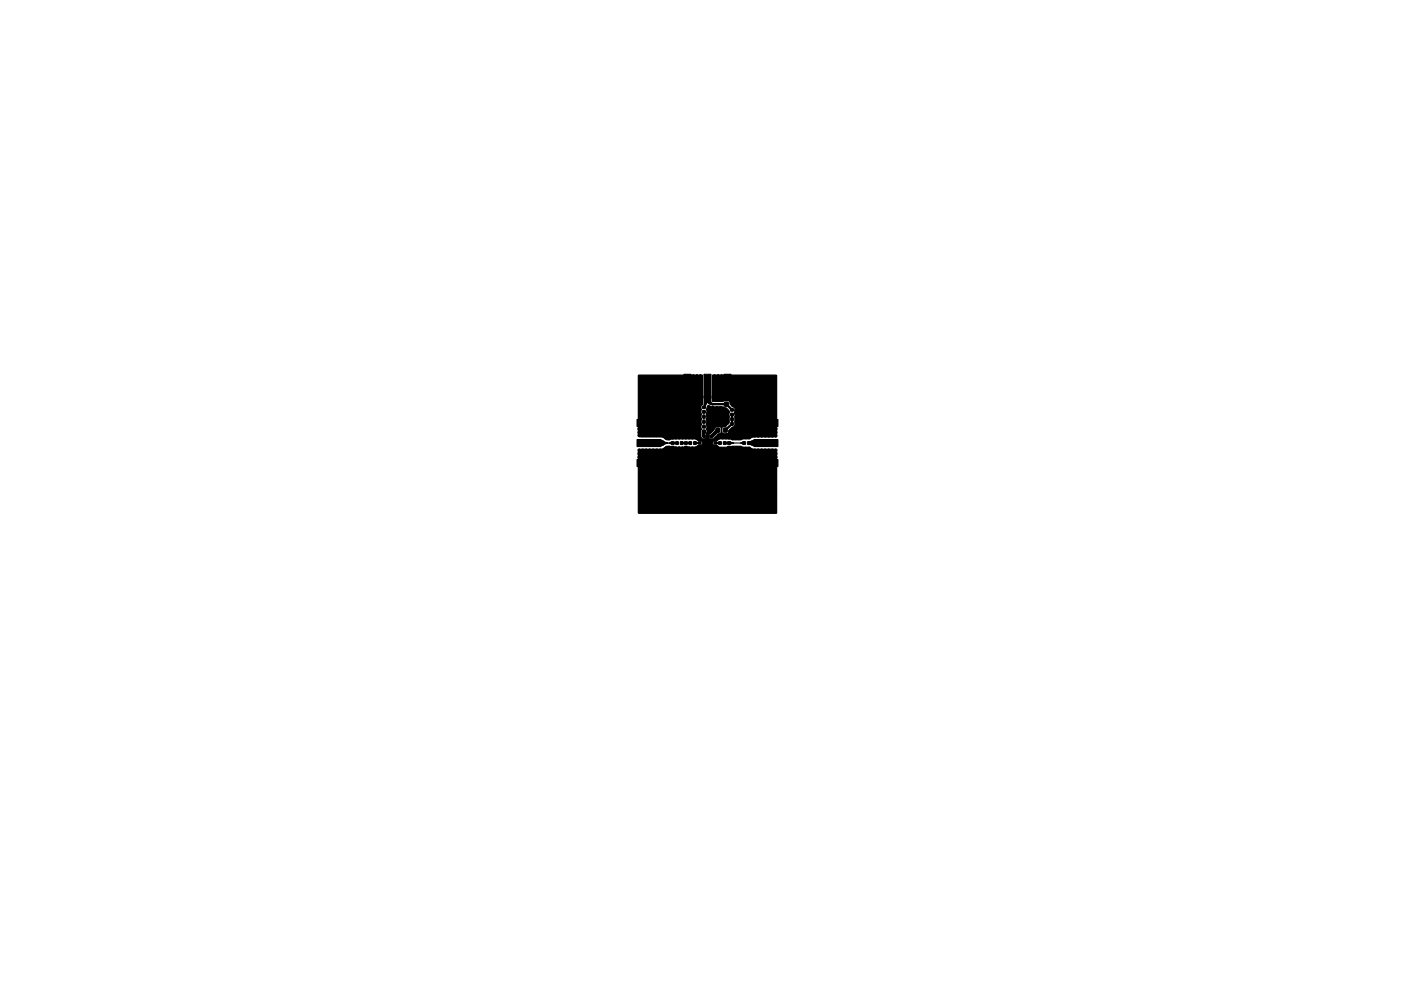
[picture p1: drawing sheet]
<svg xmlns="http://www.w3.org/2000/svg" width="297mm" height="210mm" viewBox="0 0 297 210" stroke-linecap="round" stroke-linejoin="round" font-family="sans-serif">
<g fill="#000" stroke="#000" stroke-width=".21">
<path d="M145 79.4h1.5v5.1h-1.5zM149.2 79.4h1.6v5.1h-1.6zM153.5 79.4h1.5v5.1h-1.5zM135.1 93.2h5v1.5h-5zM135.1 97.5h5v1.5h-5zM135.1 89h5v1.5h-5zM138.5 93.9l.5-.1 .5-.3 .9 .5-.9 .5-.5-.3-.5-.1zM139.7 94l.9-.5 .5 .3 .5 .1v.2l-.5 .1-.5 .3zM135.6 92.6h12.4l.1 .7-.6-.2h-4l-2.1 .2-1.2-.6h-4.6zM135.6 95.3h4.6l1.2-.6 2.1 .2h4l.6-.2-.1 .7zM142.6 93.9v.2zM142 93.9l.4-.2 .2 .2v.2l-.2 .1-.4-.1z"/>
<path d="M142.4 93.7h.5v.5l-.5 .1zM142.4 94.7h.5v.5h-.5zM143.3 93.7h.5v.6h-.5zM144.3 93.7h.5v.6h-.5zM145.2 94.7h.5v.5h-.5zM145.2 93.7h.5v.5l-.5 .1zM146.1 93.7h.5v.6h-.5zM147.1 93.7h.5v.6h-.5zM147.3 93.9l.3-.2 .3 .2v.2l-.4 .2-.2-.2zM148.1 93.4h.5v.2h-.5zM148.1 93.9h.5v.2h-.5zM148.1 94.4h.5v.2h-.5z"/>
<path d="M148.1 94.9h.5v.2h-.5zM149.1 95.7h.3v.5h-.3zM149.1 92.3h.3v.5h-.3zM149 88.1l.5 .1v.5h-.5zM149 89.2h.5v.6h-.5zM149 91.3h.5v.5h-.5zM149 90.3h.5v.5h-.5zM149 87.1h.5v.5h-.5zM149 86.2h.5v.5h-.5zM149 91.3h.6l-.2 1.4a.25 .25 0 0 1-.3 .1 .25 .25 0 0 1-.2-.3zM149.6 95.7h.3v.5h-.3zM149.6 92.3h.3v.5h-.3z"/>
<path d="M149.9 81.7h.2l.4 .7-.3 .3h-.4l-.3-.2zM149.9 81.7h.2l.4 .8-.2 .2h-.6l-.2-.2zM150.1 95.7h.3v.5h-.3zM150.1 92.3h.3v.5h-.3zM150 88.1l.5 .1v.5h-.5zM150 89.2h.5v.6h-.5zM149.3 84h1.4v1.7l-.6-.4-.8 .6zM150.6 95.7h.3v.5h-.3zM150.6 92.3h.3v.5h-.3zM149.2 93.1h1.9v2.3h-2.2v-2zM151.4 94.9h.5v.2h-.5zM151.4 94.4h.5v.2h-.5z"/>
<path d="M151.4 93.9h.5v.2h-.5zM151.4 93.4h.5v.2h-.5zM152 91.1a.31 .31 0 0 1 .4 0 .31 .31 0 0 1 0 .4l-1.4 1.4h-.4l.1-.5zM151.8 90.8h.8v.9h-.8zM151.8 93.9l.7-.2 .1 .1v.4l-.8-.1zM152.4 93.7h.5v.6h-.5zM153.4 93.7h.5v.6h-.5zM153.4 90.8h.7v.9h-.7zM153.6 85.3l.8 .1v.8l-.8-.1zM154.3 93.7h.5l.1 .5-.6 .1zM154.3 94.7h.5v.5h-.5zM154.5 93.9l.3-.2 .7 .3-.7 .3z"/>
<path d="M154.9 89.7h.6l-.1 .5h-.5zM154.9 88.7h.6l-.1 .5h-.5zM154.9 87.7h.6v.5h-.6zM154.9 86.7h.6v.5h-.6zM155.2 85.3l.8 .1-.1 .8-.7-.1zM155.9 89.7h.5v.5h-.5zM155.9 88.7h.5v.5h-.5zM151.9 94.7l.5 .2h1.4l1.1-.1 .4-.1h1.8l.4 .2h1.4l.9 .4h4.6v.1h-12.4zM157.1 93.9l.5-.2 .2 .2v.2l-.3 .1-.4-.1zM157.5 93.7h.5v.6h-.5zM158.5 93.7h.5v.6h-.5zM158.9 93.7l.5-.2 .9 .5-.9 .5-.5-.2z"/>
<path d="M159.6 94l.9-.5 .5 .3 .5 .1v.2l-.5 .1-.5 .3zM152.1 92.6l12.3 .1h-4.5l-1 .4h-1.4l-.4 .2h-1.8l-.4-.1-1.1-.1h-1.4l-.5 .2v-.5zM159.9 97.5h5v1.5h-5zM159.9 89h5v1.5h-5zM159.9 93.2h5v1.5h-5z"/>
<circle cx="137" cy="80" r=".25"/>
<circle cx="138" cy="80" r=".25"/>
<circle cx="139.1" cy="80" r=".25"/>
<circle cx="140.1" cy="80" r=".25"/>
<circle cx="141.1" cy="80" r=".25"/>
<circle cx="142.2" cy="80" r=".25"/>
<circle cx="143.2" cy="80" r=".25"/>
<circle cx="144.2" cy="80" r=".25"/>
<circle cx="147" cy="79.7" r=".25"/>
<circle cx="147.7" cy="79.7" r=".25"/>
<circle cx="148.5" cy="79.7" r=".25"/>
<circle cx="151.5" cy="79.7" r=".25"/>
<circle cx="152.2" cy="79.7" r=".25"/>
<circle cx="153" cy="79.7" r=".25"/>
<circle cx="155.8" cy="80" r=".25"/>
<circle cx="156.8" cy="80" r=".25"/>
<circle cx="157.8" cy="80" r=".25"/>
<circle cx="158.9" cy="80" r=".25"/>
<circle cx="159.9" cy="80" r=".25"/>
<circle cx="160.9" cy="80" r=".25"/>
<circle cx="162" cy="80" r=".25"/>
<circle cx="163" cy="80" r=".25"/>
<circle cx="135.5" cy="95.5" r=".25"/>
<circle cx="135.5" cy="91.7" r=".25"/>
<circle cx="135.5" cy="96.2" r=".25"/>
<circle cx="135.5" cy="92.4" r=".25"/>
<circle cx="135.5" cy="91" r=".25"/>
<circle cx="135.5" cy="97" r=".25"/>
<circle cx="135.8" cy="86.2" r=".25"/>
<circle cx="135.8" cy="82" r=".25"/>
<circle cx="135.8" cy="87.2" r=".25"/>
<circle cx="135.8" cy="83.1" r=".25"/>
<circle cx="135.8" cy="99.7" r=".25"/>
<circle cx="135.8" cy="85.1" r=".25"/>
<circle cx="135.8" cy="81" r=".25"/>
<circle cx="135.8" cy="84.1" r=".25"/>
<circle cx="135.8" cy="88.2" r=".25"/>
<circle cx="136" cy="80.1" r=".25"/>
<circle cx="136.2" cy="95.5" r=".25"/>
<circle cx="136.2" cy="92.4" r=".25"/>
<circle cx="136.2" cy="91" r=".25"/>
<circle cx="136.3" cy="97" r=".25"/>
<circle cx="136.8" cy="87.2" r=".25"/>
<circle cx="136.8" cy="85.1" r=".25"/>
<circle cx="136.8" cy="84.1" r=".25"/>
<circle cx="136.8" cy="82" r=".25"/>
<circle cx="136.8" cy="99.7" r=".25"/>
<circle cx="136.8" cy="81" r=".25"/>
<circle cx="136.8" cy="86.2" r=".25"/>
<circle cx="136.8" cy="83.1" r=".25"/>
<circle cx="136.8" cy="88.2" r=".25"/>
<circle cx="137" cy="95.5" r=".25"/>
<circle cx="137" cy="92.4" r=".25"/>
<circle cx="137" cy="91" r=".25"/>
<circle cx="137" cy="97" r=".25"/>
<circle cx="137.8" cy="95.5" r=".25"/>
<circle cx="137.8" cy="92.4" r=".25"/>
<circle cx="137.8" cy="91" r=".25"/>
<circle cx="137.8" cy="97" r=".25"/>
<circle cx="137.8" cy="81" r=".25"/>
<circle cx="138.4" cy="85.9" r=".25"/>
<circle cx="138.4" cy="99.9" r=".25"/>
<circle cx="138.5" cy="95.5" r=".25"/>
<circle cx="138.5" cy="92.4" r=".25"/>
<circle cx="138.5" cy="91" r=".25"/>
<circle cx="138.5" cy="97" r=".25"/>
<circle cx="138.9" cy="81" r=".25"/>
<circle cx="139.2" cy="95.5" r=".25"/>
<circle cx="139.2" cy="92.4" r=".25"/>
<circle cx="139.2" cy="91" r=".25"/>
<circle cx="139.2" cy="97" r=".25"/>
<circle cx="139.8" cy="88" r=".25"/>
<circle cx="140" cy="81" r=".25"/>
<circle cx="140" cy="95.5" r=".25"/>
<circle cx="140" cy="92.4" r=".25"/>
<circle cx="140" cy="91" r=".25"/>
<circle cx="140" cy="97" r=".25"/>
<circle cx="140.8" cy="95.5" r=".25"/>
<circle cx="140.8" cy="92.5" r=".25"/>
<circle cx="141" cy="81" r=".25"/>
<circle cx="141.2" cy="95.1" r=".25"/>
<circle cx="141.2" cy="92.9" r=".25"/>
<circle cx="141.2" cy="98.5" r=".25"/>
<circle cx="141.8" cy="93" r=".25"/>
<circle cx="141.8" cy="94.9" r=".25"/>
<circle cx="141.9" cy="89.4" r=".25"/>
<circle cx="141.9" cy="85.9" r=".25"/>
<circle cx="142.1" cy="81" r=".25"/>
<circle cx="142.6" cy="92.9" r=".25"/>
<circle cx="142.6" cy="95" r=".25"/>
<circle cx="142.6" cy="82.4" r=".25"/>
<circle cx="143.2" cy="81" r=".25"/>
<circle cx="143.3" cy="92.9" r=".25"/>
<circle cx="143.3" cy="95" r=".25"/>
<circle cx="143.3" cy="97.1" r=".25"/>
<circle cx="144" cy="92.9" r=".25"/>
<circle cx="144" cy="90.7" r=".25"/>
<circle cx="144" cy="95" r=".25"/>
<circle cx="144.2" cy="83" r=".25"/>
<circle cx="144.2" cy="82" r=".25"/>
<circle cx="144.2" cy="81" r=".25"/>
<circle cx="144.2" cy="84" r=".25"/>
<circle cx="144.2" cy="85" r=".25"/>
<circle cx="144.2" cy="87.2" r=".25"/>
<circle cx="144.7" cy="92.9" r=".25"/>
<circle cx="144.7" cy="95" r=".25"/>
<circle cx="145.2" cy="85" r=".25"/>
<circle cx="145.4" cy="92.9" r=".25"/>
<circle cx="145.4" cy="95" r=".25"/>
<circle cx="145.4" cy="98.5" r=".25"/>
<circle cx="146" cy="92" r=".25"/>
<circle cx="146.1" cy="92.9" r=".25"/>
<circle cx="146.1" cy="95" r=".25"/>
<circle cx="146.2" cy="88.7" r=".25"/>
<circle cx="146.2" cy="84.7" r=".25"/>
<circle cx="146.8" cy="92.9" r=".25"/>
<circle cx="146.8" cy="95" r=".25"/>
<circle cx="147" cy="80.5" r=".25"/>
<circle cx="147" cy="83.5" r=".25"/>
<circle cx="147" cy="82.7" r=".25"/>
<circle cx="147" cy="82" r=".25"/>
<circle cx="147" cy="81.2" r=".25"/>
<circle cx="147" cy="84.2" r=".25"/>
<circle cx="147.5" cy="92.9" r=".25"/>
<circle cx="147.5" cy="95" r=".25"/>
<circle cx="147.7" cy="84.5" r=".25"/>
<circle cx="147.9" cy="95.5" r=".25"/>
<circle cx="148.1" cy="92.9" r=".25"/>
<circle cx="148.2" cy="99.2" r=".25"/>
<circle cx="148.2" cy="91.5" r=".25"/>
<circle cx="148.2" cy="90.7" r=".25"/>
<circle cx="148.2" cy="88.5" r=".25"/>
<circle cx="148.2" cy="87.7" r=".25"/>
<circle cx="148.2" cy="87" r=".25"/>
<circle cx="148.2" cy="90" r=".25"/>
<circle cx="148.3" cy="92.2" r=".25"/>
<circle cx="148.3" cy="86.2" r=".25"/>
<circle cx="148.3" cy="89.2" r=".25"/>
<circle cx="148.4" cy="96" r=".25"/>
<circle cx="148.5" cy="85.5" r=".25"/>
<circle cx="148.5" cy="80.5" r=".25"/>
<circle cx="148.5" cy="83.5" r=".25"/>
<circle cx="148.5" cy="84.8" r=".25"/>
<circle cx="148.5" cy="82.7" r=".25"/>
<circle cx="148.5" cy="82" r=".25"/>
<circle cx="148.5" cy="81.2" r=".25"/>
<circle cx="148.5" cy="84.2" r=".25"/>
<circle cx="148.8" cy="96.5" r=".25"/>
<circle cx="149.4" cy="94.8" r=".25"/>
<circle cx="149.4" cy="94.2" r=".25"/>
<circle cx="149.4" cy="93.6" r=".25"/>
<circle cx="149.5" cy="96.5" r=".25"/>
<circle cx="150" cy="94.8" r=".25"/>
<circle cx="150" cy="92" r=".25"/>
<circle cx="150" cy="93.6" r=".25"/>
<circle cx="150" cy="94.2" r=".25"/>
<circle cx="150.1" cy="86.8" r=".25"/>
<circle cx="150.1" cy="87.5" r=".25"/>
<circle cx="150.1" cy="91" r=".25"/>
<circle cx="150.1" cy="90.3" r=".25"/>
<circle cx="150.1" cy="88.9" r=".25"/>
<circle cx="150.1" cy="89.6" r=".25"/>
<circle cx="150.1" cy="88.2" r=".25"/>
<circle cx="150.1" cy="96.5" r=".25"/>
<circle cx="150.4" cy="86.3" r=".25"/>
<circle cx="150.5" cy="91.5" r=".25"/>
<circle cx="150.6" cy="94.8" r=".25"/>
<circle cx="150.6" cy="94.2" r=".25"/>
<circle cx="150.6" cy="93.6" r=".25"/>
<circle cx="150.8" cy="96.5" r=".25"/>
<circle cx="151" cy="91" r=".25"/>
<circle cx="151" cy="98.5" r=".25"/>
<circle cx="151.2" cy="86.5" r=".25"/>
<circle cx="151.4" cy="96.3" r=".25"/>
<circle cx="151.5" cy="90.5" r=".25"/>
<circle cx="151.5" cy="80.5" r=".25"/>
<circle cx="151.5" cy="83.5" r=".25"/>
<circle cx="151.5" cy="82.7" r=".25"/>
<circle cx="151.5" cy="82" r=".25"/>
<circle cx="151.5" cy="81.2" r=".25"/>
<circle cx="151.5" cy="84.2" r=".25"/>
<circle cx="151.8" cy="95.8" r=".25"/>
<circle cx="151.8" cy="92.9" r=".25"/>
<circle cx="152" cy="86.5" r=".25"/>
<circle cx="152.2" cy="95.3" r=".25"/>
<circle cx="152.2" cy="84.5" r=".25"/>
<circle cx="152.2" cy="90.2" r=".25"/>
<circle cx="152.4" cy="92.3" r=".25"/>
<circle cx="152.5" cy="92.9" r=".25"/>
<circle cx="152.7" cy="86.5" r=".25"/>
<circle cx="152.8" cy="95.2" r=".25"/>
<circle cx="153" cy="80.5" r=".25"/>
<circle cx="153" cy="83.5" r=".25"/>
<circle cx="153" cy="82.7" r=".25"/>
<circle cx="153" cy="82" r=".25"/>
<circle cx="153" cy="90.2" r=".25"/>
<circle cx="153" cy="81.2" r=".25"/>
<circle cx="153" cy="84.2" r=".25"/>
<circle cx="153.1" cy="97.1" r=".25"/>
<circle cx="153.2" cy="92.9" r=".25"/>
<circle cx="153.2" cy="92.2" r=".25"/>
<circle cx="153.5" cy="95.2" r=".25"/>
<circle cx="153.5" cy="86.6" r=".25"/>
<circle cx="153.7" cy="84.7" r=".25"/>
<circle cx="153.8" cy="90.2" r=".25"/>
<circle cx="153.9" cy="92.9" r=".25"/>
<circle cx="153.9" cy="87.1" r=".25"/>
<circle cx="154" cy="92.2" r=".25"/>
<circle cx="154.1" cy="95.2" r=".25"/>
<circle cx="154.2" cy="89.7" r=".25"/>
<circle cx="154.2" cy="89" r=".25"/>
<circle cx="154.2" cy="87.6" r=".25"/>
<circle cx="154.2" cy="88.2" r=".25"/>
<circle cx="154.5" cy="99.2" r=".25"/>
<circle cx="154.6" cy="84.7" r=".25"/>
<circle cx="154.6" cy="92.9" r=".25"/>
<circle cx="154.7" cy="91.5" r=".25"/>
<circle cx="154.8" cy="92.2" r=".25"/>
<circle cx="154.8" cy="95.2" r=".25"/>
<circle cx="155.2" cy="91" r=".25"/>
<circle cx="155.3" cy="93" r=".25"/>
<circle cx="155.4" cy="84.7" r=".25"/>
<circle cx="155.4" cy="95" r=".25"/>
<circle cx="155.8" cy="82" r=".25"/>
<circle cx="155.8" cy="83" r=".25"/>
<circle cx="155.8" cy="81" r=".25"/>
<circle cx="155.8" cy="84" r=".25"/>
<circle cx="156" cy="93" r=".25"/>
<circle cx="156" cy="87.7" r=".25"/>
<circle cx="156" cy="87" r=".25"/>
<circle cx="156" cy="91" r=".25"/>
<circle cx="156.1" cy="95" r=".25"/>
<circle cx="156.2" cy="84.7" r=".25"/>
<circle cx="156.4" cy="92" r=".25"/>
<circle cx="156.5" cy="88.2" r=".25"/>
<circle cx="156.6" cy="86.6" r=".25"/>
<circle cx="156.6" cy="85.2" r=".25"/>
<circle cx="156.6" cy="85.9" r=".25"/>
<circle cx="156.6" cy="97.1" r=".25"/>
<circle cx="156.7" cy="93" r=".25"/>
<circle cx="156.7" cy="95" r=".25"/>
<circle cx="156.7" cy="90.5" r=".25"/>
<circle cx="156.7" cy="89.7" r=".25"/>
<circle cx="156.8" cy="89" r=".25"/>
<circle cx="156.8" cy="81" r=".25"/>
<circle cx="157.3" cy="82.4" r=".25"/>
<circle cx="157.3" cy="99.9" r=".25"/>
<circle cx="157.4" cy="87.1" r=".25"/>
<circle cx="157.4" cy="92.8" r=".25"/>
<circle cx="157.4" cy="95.1" r=".25"/>
<circle cx="157.9" cy="81" r=".25"/>
<circle cx="158.1" cy="95.1" r=".25"/>
<circle cx="158.1" cy="92.8" r=".25"/>
<circle cx="158.2" cy="89.8" r=".25"/>
<circle cx="158.7" cy="84.5" r=".25"/>
<circle cx="158.8" cy="92.8" r=".25"/>
<circle cx="158.8" cy="95.1" r=".25"/>
<circle cx="159" cy="81" r=".25"/>
<circle cx="159.2" cy="88" r=".25"/>
<circle cx="159.2" cy="95.5" r=".25"/>
<circle cx="159.2" cy="92.5" r=".25"/>
<circle cx="160" cy="95.5" r=".25"/>
<circle cx="160" cy="92.5" r=".25"/>
<circle cx="160" cy="91" r=".25"/>
<circle cx="160" cy="97" r=".25"/>
<circle cx="160" cy="81" r=".25"/>
<circle cx="160.1" cy="86.6" r=".25"/>
<circle cx="160.7" cy="95.5" r=".25"/>
<circle cx="160.7" cy="92.5" r=".25"/>
<circle cx="160.8" cy="91" r=".25"/>
<circle cx="160.8" cy="97" r=".25"/>
<circle cx="160.8" cy="99.9" r=".25"/>
<circle cx="161.1" cy="81" r=".25"/>
<circle cx="161.5" cy="95.5" r=".25"/>
<circle cx="161.5" cy="92.5" r=".25"/>
<circle cx="161.5" cy="91" r=".25"/>
<circle cx="161.5" cy="97" r=".25"/>
<circle cx="162.2" cy="81" r=".25"/>
<circle cx="162.2" cy="95.5" r=".25"/>
<circle cx="162.2" cy="92.5" r=".25"/>
<circle cx="162.2" cy="91" r=".25"/>
<circle cx="162.2" cy="97" r=".25"/>
<circle cx="162.4" cy="87.9" r=".25"/>
<circle cx="163" cy="95.5" r=".25"/>
<circle cx="163" cy="92.5" r=".25"/>
<circle cx="163" cy="91" r=".25"/>
<circle cx="163" cy="97" r=".25"/>
<circle cx="163.2" cy="85.1" r=".25"/>
<circle cx="163.2" cy="87.2" r=".25"/>
<circle cx="163.2" cy="82" r=".25"/>
<circle cx="163.2" cy="84.1" r=".25"/>
<circle cx="163.2" cy="99.7" r=".25"/>
<circle cx="163.2" cy="81" r=".25"/>
<circle cx="163.2" cy="86.2" r=".25"/>
<circle cx="163.2" cy="83.1" r=".25"/>
<circle cx="163.2" cy="88.2" r=".25"/>
<circle cx="163.7" cy="95.5" r=".25"/>
<circle cx="163.7" cy="92.5" r=".25"/>
<circle cx="163.8" cy="91" r=".25"/>
<circle cx="163.8" cy="97" r=".25"/>
<circle cx="164" cy="80.1" r=".25"/>
<circle cx="164.2" cy="82" r=".25"/>
<circle cx="164.2" cy="86.2" r=".25"/>
<circle cx="164.2" cy="83.1" r=".25"/>
<circle cx="164.2" cy="87.2" r=".25"/>
<circle cx="164.2" cy="99.7" r=".25"/>
<circle cx="164.2" cy="85.1" r=".25"/>
<circle cx="164.2" cy="81" r=".25"/>
<circle cx="164.2" cy="88.2" r=".25"/>
<circle cx="164.2" cy="84.1" r=".25"/>
<circle cx="164.5" cy="95.5" r=".25"/>
<circle cx="164.5" cy="92.5" r=".25"/>
<circle cx="164.5" cy="91.7" r=".25"/>
<circle cx="164.5" cy="96.2" r=".25"/>
<circle cx="164.5" cy="91" r=".25"/>
<circle cx="164.5" cy="97" r=".25"/>
<circle cx="135.8" cy="103.8" r=".25"/>
<circle cx="135.8" cy="104.8" r=".25"/>
<circle cx="135.8" cy="105.8" r=".25"/>
<circle cx="135.8" cy="100.8" r=".25"/>
<circle cx="135.8" cy="101.8" r=".25"/>
<circle cx="135.8" cy="106.8" r=".25"/>
<circle cx="135.8" cy="102.8" r=".25"/>
<circle cx="135.8" cy="107.8" r=".25"/>
<circle cx="136.3" cy="108.5" r=".25"/>
<circle cx="136.8" cy="102" r=".25"/>
<circle cx="136.8" cy="103.1" r=".25"/>
<circle cx="136.8" cy="107.5" r=".25"/>
<circle cx="136.8" cy="100.9" r=".25"/>
<circle cx="136.8" cy="106.4" r=".25"/>
<circle cx="136.8" cy="105.3" r=".25"/>
<circle cx="136.8" cy="104.2" r=".25"/>
<circle cx="137.3" cy="108.5" r=".25"/>
<circle cx="137.8" cy="107.5" r=".25"/>
<circle cx="138.4" cy="108.5" r=".25"/>
<circle cx="138.8" cy="107.5" r=".25"/>
<circle cx="139.4" cy="108.5" r=".25"/>
<circle cx="139.8" cy="107.5" r=".25"/>
<circle cx="140.4" cy="108.5" r=".25"/>
<circle cx="140.5" cy="101.3" r=".25"/>
<circle cx="140.8" cy="107.5" r=".25"/>
<circle cx="141.2" cy="104.1" r=".25"/>
<circle cx="141.4" cy="108.5" r=".25"/>
<circle cx="141.8" cy="107.5" r=".25"/>
<circle cx="142.4" cy="108.5" r=".25"/>
<circle cx="142.6" cy="106.2" r=".25"/>
<circle cx="142.9" cy="107.5" r=".25"/>
<circle cx="143.3" cy="100.6" r=".25"/>
<circle cx="143.4" cy="108.5" r=".25"/>
<circle cx="143.9" cy="107.5" r=".25"/>
<circle cx="144" cy="103.4" r=".25"/>
<circle cx="144.4" cy="108.5" r=".25"/>
<circle cx="144.9" cy="107.5" r=".25"/>
<circle cx="145.4" cy="105.5" r=".25"/>
<circle cx="145.4" cy="108.5" r=".25"/>
<circle cx="145.9" cy="107.5" r=".25"/>
<circle cx="146.1" cy="101.3" r=".25"/>
<circle cx="146.5" cy="108.5" r=".25"/>
<circle cx="146.9" cy="107.5" r=".25"/>
<circle cx="147.5" cy="108.5" r=".25"/>
<circle cx="147.5" cy="103.4" r=".25"/>
<circle cx="148" cy="107.5" r=".25"/>
<circle cx="148.2" cy="106.2" r=".25"/>
<circle cx="148.5" cy="108.5" r=".25"/>
<circle cx="149" cy="107.5" r=".25"/>
<circle cx="149.5" cy="108.5" r=".25"/>
<circle cx="149.6" cy="101.3" r=".25"/>
<circle cx="150" cy="107.5" r=".25"/>
<circle cx="150.3" cy="104.1" r=".25"/>
<circle cx="150.5" cy="108.5" r=".25"/>
<circle cx="151" cy="107.5" r=".25"/>
<circle cx="151.5" cy="108.5" r=".25"/>
<circle cx="151.7" cy="106.2" r=".25"/>
<circle cx="152" cy="107.5" r=".25"/>
<circle cx="152.4" cy="100.6" r=".25"/>
<circle cx="152.5" cy="108.5" r=".25"/>
<circle cx="153.1" cy="107.5" r=".25"/>
<circle cx="153.1" cy="103.4" r=".25"/>
<circle cx="153.5" cy="108.5" r=".25"/>
<circle cx="154.1" cy="107.5" r=".25"/>
<circle cx="154.5" cy="105.5" r=".25"/>
<circle cx="154.6" cy="108.5" r=".25"/>
<circle cx="155.1" cy="107.5" r=".25"/>
<circle cx="155.2" cy="102" r=".25"/>
<circle cx="155.6" cy="108.5" r=".25"/>
<circle cx="156.1" cy="107.5" r=".25"/>
<circle cx="156.6" cy="108.5" r=".25"/>
<circle cx="156.6" cy="104.1" r=".25"/>
<circle cx="157.1" cy="107.5" r=".25"/>
<circle cx="157.6" cy="108.5" r=".25"/>
<circle cx="158" cy="106.2" r=".25"/>
<circle cx="158.2" cy="107.5" r=".25"/>
<circle cx="158.6" cy="108.5" r=".25"/>
<circle cx="158.7" cy="102" r=".25"/>
<circle cx="159.2" cy="107.5" r=".25"/>
<circle cx="159.6" cy="108.5" r=".25"/>
<circle cx="160.2" cy="107.5" r=".25"/>
<circle cx="160.6" cy="108.5" r=".25"/>
<circle cx="161.2" cy="107.5" r=".25"/>
<circle cx="161.6" cy="108.5" r=".25"/>
<circle cx="162" cy="102" r=".25"/>
<circle cx="162.2" cy="107.5" r=".25"/>
<circle cx="162.7" cy="108.5" r=".25"/>
<circle cx="163.2" cy="102" r=".25"/>
<circle cx="163.2" cy="107.5" r=".25"/>
<circle cx="163.2" cy="103.1" r=".25"/>
<circle cx="163.2" cy="100.9" r=".25"/>
<circle cx="163.2" cy="106.4" r=".25"/>
<circle cx="163.2" cy="105.3" r=".25"/>
<circle cx="163.2" cy="104.2" r=".25"/>
<circle cx="163.7" cy="108.5" r=".25"/>
<circle cx="164.2" cy="103.8" r=".25"/>
<circle cx="164.2" cy="105.8" r=".25"/>
<circle cx="164.2" cy="104.8" r=".25"/>
<circle cx="164.2" cy="100.8" r=".25"/>
<circle cx="164.2" cy="106.8" r=".25"/>
<circle cx="164.2" cy="101.8" r=".25"/>
<circle cx="164.2" cy="107.8" r=".25"/>
<circle cx="164.2" cy="102.8" r=".25"/>
</g>
<path d="M149.2 87.4v3.2M149.2 92.7v.1M150 81.5v1.1M150 85h.1M150.8 92.7v.1M152.4 94h.3M154.6 94h.3M157.7 94h.1M158.7 94h1.2" fill="none" stroke="#000" stroke-width=".25"/>
<path d="M137.5 94h2.6M159.9 94h2.6" fill="none" stroke="#000" stroke-width="1.5"/>
<path d="M140.1 94h2.5M147.3 94h1.2M151.5 94h.9M154.9 94h2.8" fill="none" stroke="#000" stroke-width=".23"/>
<path d="M142.6 94h.9M144.5 94h1.8" fill="none" stroke="#000" stroke-width=".51"/>
<path d="M150 81.5v3.5l-.8 1.4M150 85l1 .7h3l1.2 1.3M155.2 87.9v2l-1.4 1.3" fill="none" stroke="#000" stroke-width=".5"/>
<path d="M153.6 94h1" fill="none" stroke="#000" stroke-width=".6"/>
<path d="M135.4 79.6h13.5v6.2l-.3 .5 .1 .6-.1 .7 .2 .3-.2 .7 .2 .4-.2 .3 .2 .7-.2 .4 .1 .6-.1 .4v1.2a.57 .57 0 0 0 .5 .6 .57 .57 0 0 0 .6-.5h.6v.2a.49 .49 0 0 0 .3 .5 .49 .49 0 0 0 .5-.1l1.3-1.2a.55 .55 0 0 0 .6-.6l-.2-.9-.8-.2a.57 .57 0 0 0-.6 .8l-1 .9-.1 .6h-.6l.2-.9-.1-.8 .1-.7a.38 .38 0 0 1 0-.6l-.2-.7 .2-.4-.2-.7 .2-.7-.1-.3 .3-.9 .9 .3h2.3l.7 .3 .7 .8-.1 .4v1.9l-.8 .7h-.2a.55 .55 0 0 0-.6 .6l.2 .9 .8 .2a.58 .58 0 0 0 .5-.8l1.2-.8 .1-.4v-2.3l-.1-.4 .1-.7-1-1v-.2a.55 .55 0 0 0-.6-.6l-.5 .1-.4 .2h-2.2v-5.6h13.5l.1 12.7-.7 .3h-10.6l-.6 .2-.9 .7h-3.3a1.52 1.52 0 0 1-1.3-.7l-.6-.2h-10.7l-.6-.2zM135.4 95.7l.6-.3h10.6l.8-.3a1.19 1.19 0 0 1 1.3-.7l3.2 .1 .9 .7 .6 .2h10.6l.6 .3v13.2h-29.2z" fill="#000" stroke="#000" stroke-width=".25"/>
</svg>
